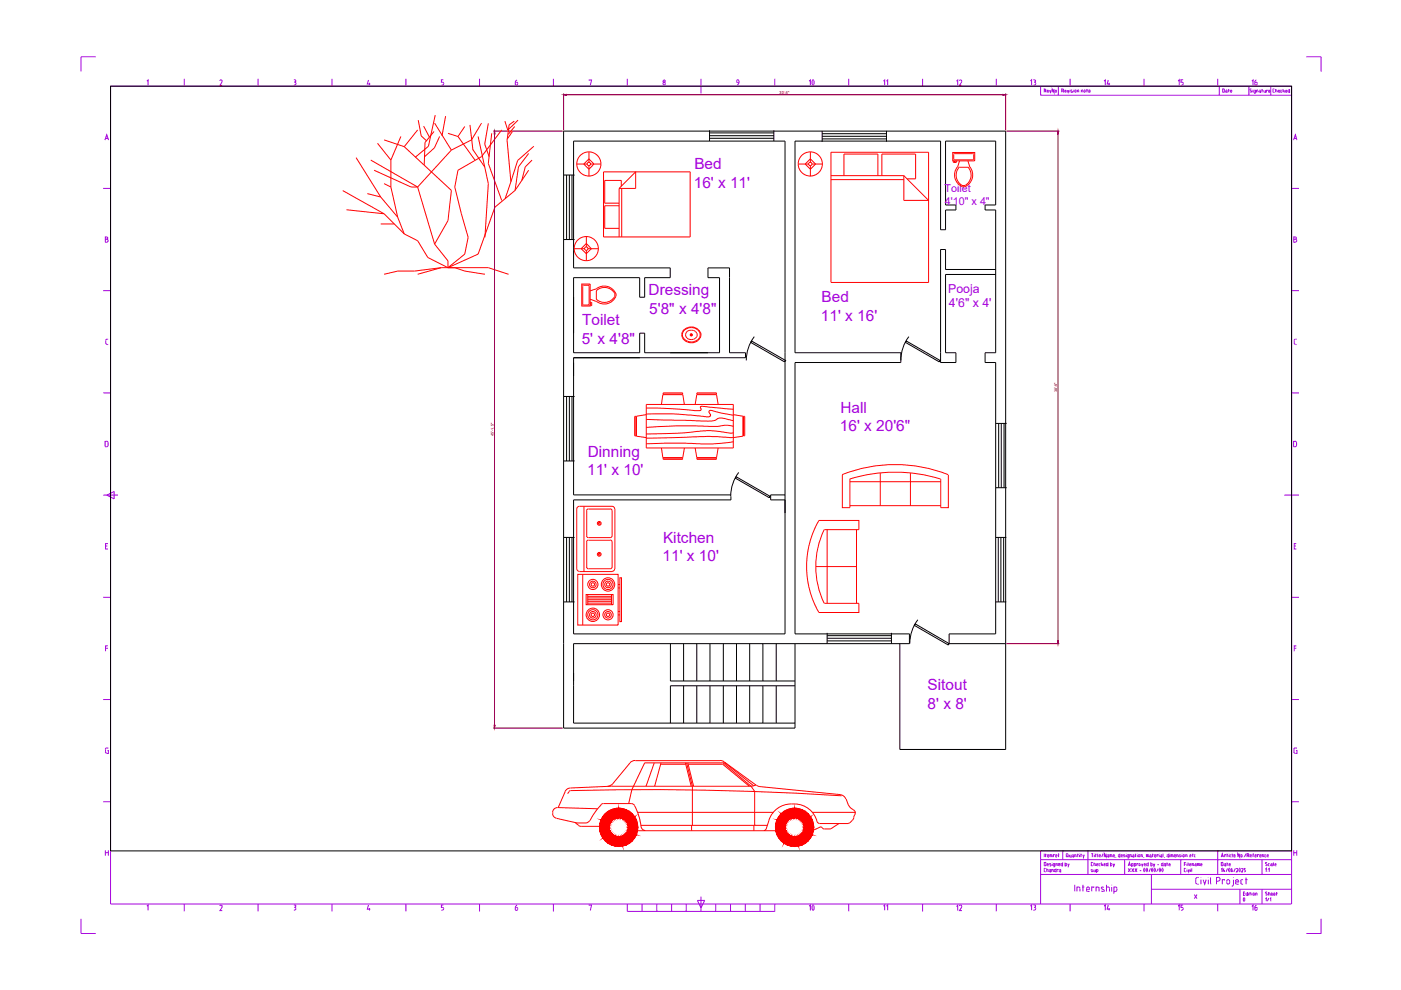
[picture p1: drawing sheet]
<svg xmlns="http://www.w3.org/2000/svg" width="297mm" height="210mm" viewBox="0 0 297 210" stroke-linecap="round" stroke-linejoin="round" font-family="sans-serif">
<defs><g id="words">
<g font-size="5.3" fill="#a500dd">
<text x="169.7" y="19.8">10</text>
<text x="169.7" y="194.7">10</text>
</g>
<g font-size="4.4" fill="#a500dd">
<text x="205.3" y="19.4" transform="rotate(-90 205.3 19.4)">12</text>
<text x="264.6" y="19.4">16</text>
<text x="205.3" y="194.4" transform="rotate(-90 205.3 194.4)">12</text>
<text x="236.7" y="194.4" transform="rotate(-90 236.7 194.4)">14</text>
<text x="261.8" y="192.6">0</text>
<text x="264.6" y="194.4">16</text>
</g>
<g font-size="4" fill="#a500dd">
<text x="189.4" y="19.4" transform="rotate(-90 189.4 19.4)">11</text>
<text x="220.8" y="19.4" transform="rotate(-90 220.8 19.4)">13</text>
<text x="233.2" y="19.4">14</text>
<text x="252.2" y="19.4" transform="rotate(-90 252.2 19.4)">15</text>
<text x="189.4" y="194.4" transform="rotate(-90 189.4 194.4)">11</text>
<text x="220.8" y="194.4" transform="rotate(-90 220.8 194.4)">13</text>
<text x="252.2" y="194.4" transform="rotate(-90 252.2 194.4)">15</text>
</g>
<g font-size="3.3" fill="#a500dd">
<text x="147.2" y="35.9">Bed</text>
<text x="147.1" y="39.8">16' x 11'</text>
<text x="137.5" y="62.6">Dressing</text>
<text x="174.2" y="64.1">Bed</text>
<text x="123.4" y="68.9">Toilet</text>
<text x="137.7" y="66.5">5'8&quot; x 4'8&quot;</text>
<text x="174.1" y="68.1">11' x 16'</text>
<text x="123.3" y="72.8">5' x 4'8&quot;</text>
<text x="178.2" y="87.6">Hall</text>
<text x="178.1" y="91.5">16' x 20'6&quot;</text>
<text x="124.5" y="100.7">11' x 10'</text>
<text x="124.6" y="96.8">Dinning</text>
<text x="140.5" y="119">11' x 10'</text>
<text x="140.6" y="115.1">Kitchen</text>
<text x="196.7" y="146.4">Sitout</text>
<text x="196.7" y="150.3">8' x 8'</text>
</g>
<g font-size="2.6" fill="#a500dd">
<text x="201" y="62">Pooja</text>
<text x="201.2" y="65.2">4'6&quot; x 4'</text>
</g>
<g font-size="2.3" fill="#a500dd">
<text x="200.3" y="40.7">Toilet</text>
<text x="200.3" y="43.4">4'10&quot; x 4&quot;</text>
</g>
<g font-size=".8" fill="#950000">
<text x="165.3" y="20">33'-5&quot;</text>
<text x="224.1" y="83.2" transform="rotate(-90 224.1 83.2)">38'-9&quot;</text>
<text x="104.7" y="92.4" transform="rotate(-90 104.7 92.4)">45'-1.5&quot;</text>
</g>
</g></defs>
<!-- layer: 0 -->
<g fill="none" stroke="#000" stroke-width=".21">
<path d="M23.4 18.3h250.4v162.1h-250.4zM119.6 37.1h2.2M120.1 37.1v13.7M120.7 37.1v13.7M121.3 37.1v13.7M150.4 29.3h13.7M150.4 28.2h13.7M150.4 28.8h13.7M150.4 27.6v2.3M164.1 27.6v2.3M174.3 29.4h13.6M174.3 28.3h13.6"/>
<path d="M174.3 28.9h13.6M174.3 27.8v2.2M187.9 27.8v2.2M119.6 50.8h2.2M211.1 57.1h-10.6v-4.2h-1.1v24h3.3v-2.1h-2.2v-16.6h10.6M159.3 72.3l7.3 4.1-.2 .3-7.2-4.1zM159.9 71.4a8.3 8.3 0 0 0-1.7 5M192.1 72.3l7.2 4.1-.1 .3-7.2-4.1zM192.7 71.4a8.3 8.3 0 0 0-1.7 5M119.6 84.1h2.2M119.6 97.7h2.2M120.1 84.1v13.6"/>
<path d="M120.7 84.1v13.6M121.3 84.1v13.6M211.1 89.8h2.3M211.7 89.8v13.6M212.3 89.8v13.6M212.9 89.8v13.6M119.6 113.9h2.2M120.1 113.9v13.7M120.7 113.9v13.7M121.3 113.9v13.7M155 104.9h-33.4v-29.1h36.5v-1h-3.4v-18h-4.6v2.1h2.5v15.9h-15.9v-4.2h-1.1v4.2h-14v-15.9h14v4.1h1.1v-4.1h5.4v-2.1h-20.5v-26.9h44.8v104.5h-44.8v-28.4h33.4v-.8M156.1 101.1l7.2 4.1-.2 .3-7.2-4.1z"/>
<path d="M156.6 100.2a8.3 8.3 0 0 0-1.7 5M166.4 104.9h-3v1.1h3M211.1 113.9h2.2M211.1 103.4h2.3M211.7 113.9v13.7M212.2 113.9v13.7M212.8 113.9v13.7M119.6 127.6h2.2M142.1 136.5v7.9h26.5M144.9 136.5v7.9M147.7 136.5v7.9M150.5 136.5v7.9"/>
<path d="M153.4 136.5v7.9M156.2 136.5v7.9M158.9 136.5v7.9M161.7 136.5v7.9M164.6 136.5v7.9M168.6 136.5v17.9h-49.1v-126.6h93.7v131.1h-22.4v-22.4M175.4 135.9h13.6M175.4 134.8h13.6M175.4 135.3h13.6M175.4 134.2v2.3M189 134.2v2.3M194 132.3l7.2 4.2-.1 .3-7.3-4.2z"/>
<path d="M194.6 131.4a8.3 8.3 0 0 0-1.7 5M211.1 127.6h2.2M213.2 136.5h-12v-2.1h9.9v-57.5h-2.2v-2.1h2.2v-30.3h-2.2v-1h2.2v-13.6h-10.6v13.6h2.2v1h-2.2v4.2h-1.1v-18.8h-30.8v44.9h22.4v2.1h-22.4v57.5h24.2v2.1h-71.2v16.8h47M144.9 145.4v7.9M147.7 145.4v7.9M150.5 145.4v7.9M153.4 145.4v7.9M156.2 145.4v7.9M158.9 145.4v7.9M161.7 145.4v7.9M164.6 145.4v7.9M168.6 145.4h-26.5v7.9"/>
</g>
<!-- layer: landscape -->
<g fill="none" stroke="#f00" stroke-width=".21">
<path d="M75.5 33.4l5.2 8.4M78.6 33.9l9.9 5.8M79.3 36.1l7.9 3.6h1.3M80 30.4l2.9 3.5M81.4 38.9l1.5 .8M81.4 29.7l4.3 1.4M82.9 39.7l1.4 6.3M82.9 33.9v5.8M85 28.9l-2.1 5M85.7 31.1l10 9.3-.7 6.4-2.9 5M88.5 39.7l3.6 12.1M88.5 27.5l-2.8 3.6"/>
<path d="M88.7 25.5l.6 3.3 1.2 1.1M89.8 26.7l1.2 2.4M92 27.9l-1.9 2.3-.2 4.8M92.1 26.1l3.6 5.7M92.3 24.4l-1.5 6.6-2.8 2.3M93.2 28.9l-1.1 2.5-2.1 1.8M94.5 24.6l-.8 4.2M95 28.3l2.1 .6M95.7 31.8l-7.2 7.9M97.1 28.9l3.6 5M98.5 26.8l-1.4 2.1M99.6 26.5l.7 5.3"/>
<path d="M100.3 31.7l2.5 3.7M101.4 28.9l2.1 10-.7 11.4M102.1 26.1l-2.1 3.6-4.3 2.1M103.5 26.1l-.7 4.5 .9 2.6M104.3 28.3l-.8 6.4 2.9 7.8M106.4 27.5l-4.3 5.7-5 2.9-.7 3.6 1.4 5.6 1.5 5-.8 3.6-3.5 2.9M107 25.7l.7 2M108.3 38.6l-1.2 3.5M108.7 27.9l-1.1 1.5M109 25.7l-1.1 .8-.4 3.2 .8 8.9M109.1 26.8l-1.3 1.7M109.8 25.5l-1.9 1.9"/>
<path d="M112.1 36.1l-2.9 4.3M112.1 32.5l-2.2 2.9-.7 5M112.8 33.9l-1.4 1.5-.8 2.8M113.2 31l-3.4 3-1.5 4.6M122.3 34.8h2.2M124.9 32.2v2.2M124.9 35.2v2.2M124.9 33.7l1 1.1-1 1.1-1.1-1.1zM125.2 34.8h2.2M128 36.4h18.3v13.8h-18.3zM131.3 39.9l3.5-3.5v3.5zM131.3 39.9v10.3"/>
<path d="M131.7 39.5v-1.2h-3.5v4.8h3.1M131.8 39.9v10.3M169.3 34.8h2.2M171.8 32.2v2.2M171.8 35.2v2.2M171.8 33.7l1.1 1.1-1.1 1.1-1.1-1.1zM172.2 34.8h2.2M176.2 32.3h20.7v27.6h-20.7zM176.2 38.1h15.4M176.2 37.2h15.4M178.9 37.2v-4.5h7.2v4.5M187 37.2v-4.5h7.1v5.2h-1.8"/>
<path d="M191.6 37.2l5.3 5.3h-5.3zM202 32.3h4.7v1.8h-4.7zM202.2 32.8v.9l.2 .2M202.4 32.5l-.2 .3M202.5 32.6h3.7M202.6 34.1v.1h-.5v.2h.7v-.3M203 35.4a2.53 2.53 0 0 0 1.5 4.2 2.68 2.68 0 0 0 1.1-4.2M203.4 35.4a2.34 2.34 0 0 0 1 3.9 2.43 2.43 0 0 0 .8-3.9M203.4 35.5h1.8M203.4 34.1l-.4 1.4M205.2 34.1l.4 1.4M206.2 32.5l.2 .3"/>
<path d="M206.4 33.6l-.2 .3h-3.7M206.4 32.8v.9M72.7 40.4l8.7 4.9M73.5 44.5l7.9 .8M77.9 41l2.8 .8M80.7 41.8l3.6 4.2M80.7 47.5h2.9M81.4 45.3l4.3 4.3M84.3 46l1.4 3.6M85.7 49.6l2.8 1.4 2.2 3.6 4.3 2.2M92.1 51.8l2.9 3.5v1.5M93.5 56.8h10l4.3 1.4"/>
<path d="M93.5 56.8l-5.6 .7h-3.6l-2.9 .7M93.5 56.8l-5 1.4M96.4 56.8l2.1 .7 4.3 .7M109.2 40.4l-4.3 3.5-3.5 10-6.4 2.9M121.7 52.7h2.2M124.3 50.2v2.2M124.3 53.1v2.2M124.3 51.6l1.1 1.1-1.1 1.1-1.1-1.1zM124.7 52.7h2.2M131.3 43.6h-3.1v4.8h3.1M123.3 60.2h1.8v4.7h-1.8zM123.6 60.7v3.8l.2 .2"/>
<path d="M123.8 60.4l-.2 .3M123.8 64.7h.9M123.8 60.5h.9M124.7 60.4l.2 .3M124.9 64.5l-.2 .2M124.9 60.7v3.8M125.1 61.7l1.3-.5a2.69 2.69 0 0 1 4.2 1.1M125.1 63.4l1.3 .5M125.1 64.1h.4v.7h-.2v-.5h-.2M130.3 62.9a1.85 1.85 0 0 0-2.3-2 2.52 2.52 0 0 0-1.6 .7v1.8a2.52 2.52 0 0 0 3.9-.5M130.6 62.3a2.51 2.51 0 0 1-4.2 1.6M144.7 71.6l.4 .5 .6 .4"/>
<path d="M144.8 71.5a2.08 2.08 0 0 0 2.5 .9M145.2 69.8a1.44 1.44 0 0 0-.5 1.7M145.2 69.9a1.39 1.39 0 0 0-.4 1.7M145.7 72.5l.8 .2 .8-.1M145.8 69.5l-.6 .3M145.8 69.4l.8-.1 .8 .2M145.9 69.6l.7-.1 .7 .1M145.9 69.6l-.6 .3M146.4 71h.4M146.6 70.9v.3M147.3 69.6l.6 .3M147.4 69.5a1.53 1.53 0 0 1 1 2.2"/>
<path d="M147.7 71.4a1.41 1.41 0 0 1-2 .3M147.7 70.6a1.25 1.25 0 0 0-1.4-.6 1.25 1.25 0 0 0-.9 1.2l.3 .5M147.7 70.6v.8M147.9 72.1l-.6 .3M147.9 70a1.3 1.3 0 0 1 .4 1.6M148 72.2l-.7 .3M148.3 71.6l-.4 .5M148.4 71.7l-.5 .5M134.6 88.3h.2v4.1h-.2zM137 86.5l4.3 .1 6.7 .5a.45 .45 0 0 0 .6-.2 .45 .45 0 0 0-.1-.6v-.1a3.2 3.2 0 0 1 2 .1l5 .5M137 87.8l5.5-.1 6.2 .6a2.19 2.19 0 0 0 1.9-.1v-.4a.45 .45 0 0 1-.3-.6 .45 .45 0 0 1 .7-.1l4.5 .9M137 88.9l11.6 .4a6.9 6.9 0 0 0 3.2-.3h.1a1.96 1.96 0 0 1 2.1-.2l1.5 .4"/>
<path d="M137 85.8h18.5v9.2h-18.5zM137 87.9l-2.1 .4v4.2l2.1 .3M140.2 85.8l.3-2.1h4.3l.3 2.1M140.2 95l.3 2h4.3l.3-2M140.6 97.1h4.1v.3h-4.1zM140.6 83.3h4.1v.3h-4.1zM147.4 95l.3 2h4.3M147.7 97.1h4.2v.3h-4.1zM147.8 83.3h4.1v.3h-4.2zM151.9 83.7l.4 2.1M152 83.7h-4.3l-.3 2.1M152.3 95l-.4 2"/>
<path d="M155.5 90.4l-1.2-.2h-.9a20.3 20.3 0 0 1-6 .1h-3.9l-6.5 .3M155.5 91.8h-.7l-2.5-.3a24.4 24.4 0 0 0-7.2 .3l-8.1 .2M155.5 87.9l2 .4v4.2l-2 .3-5.7-.3-12.8 .4M155.5 93.7a50.6 50.6 0 0 1-11 .3l-7.5 .1M157.6 88.3h.3v4.1h-.3zM123.8 107.3v13.9M124.4 108.3l.4-.4h4.8l.2 .4M124.4 108.3v5.3M124.4 114.9v5.3M124.8 114.5l-.4 .4M124.8 114.5h4.6M129.4 114.5l.3 .2 .1 .2-.1 5.5-.3 .2h-4.6l-.4-.4"/>
<path d="M129.8 108.3v5.3l-.2 .3-4.8 .1-.4-.4M130.3 107.9v-.3l-.5-.3h-6.9l-.5 .3-.1 13 .3 .5h.3l6.9 .1 .5-.3v-.3M130.4 107.9v12.7M173.6 110.4a19.6 19.6 0 0 0 0 19.5M173.6 110.3h8.5v2h-7.4a17.8 17.8 0 0 0 .1 15.6h7.3v2h-8.5M175.4 112.3v15.6M178.5 100.6a30.6 30.6 0 0 1 22.5 0M178.6 100.7v6.9h1.6v-6M180.1 101.6a32.4 32.4 0 0 1 19.3 0M180.2 107.2h19.3M180.2 102.1h19.3M181.6 112.3v15.6"/>
<path d="M186.6 100.3v6.9M193 100.3v6.9M201.1 100.7v6.9h-1.6v-6M122.5 121.8h8.5v10.7h-8.5zM123.6 121.8v10.7M124.3 126.1h5.7v2.1h-5.7zM124.6 127.9h5.1M124.6 126.1v2.1M124.6 126.4h5.1M124.6 126.8h5.1M124.6 127.2h5.1M124.6 127.5h5.1"/>
<path d="M129.7 126.1v2.1M131 124.7h.4M131 123.9h.4M131 129.7h.4M131 130.4h.4M131.4 122.5h.4v9.3h-.4zM173 120.1h8.6M117.2 172.5a1.04 1.04 0 0 0 .8 1l4.3 1 2.1-.1 .6-.4M117.2 172.3v.2M119.8 167.8l-1.5 3.4M120.6 167.8l.2-.1a602.6 602.6 0 0 1 57.6 1M120.7 167.8l-.4 .5"/>
<path d="M120.9 167.1a1.25 1.25 0 0 0-1.1 .7M121.9 174.4l.8 .6M122.6 175l.6 .2M123.2 175.2h4M126.7 171.5l-8.5-.3-.7 .3-.3 .8M127.4 170.6l.6-.2h6.1a6.5 6.5 0 0 1 1.6 3.5l.2 1.4M127.5 170.6l-.9 1-1.5 2.4M134.7 161.2l-.9 .3-3.9 4.7-.5 .3-.5 .2M134.7 161.3h18M135.2 176.1h29.3M135.2 172.2h28.8M135.9 175h26.8"/>
<path d="M135.9 175.2a.95 .95 0 0 0 1 .9M138.7 161.7l-1.7 5M140.1 162h5.3M140.2 161.7l-1.4 5M145.3 161.7l1.2 5M145.6 161.7l1.2 5v8.3M145.8 161.7l1.3 5M145.9 162h7.3l5.7 4.7M146.6 175v1.1M152.7 161.2l.8 .3M153.3 161.7l5.9 5M153.5 161.5l6.9 5"/>
<path d="M153.7 161.7l6.1 4.9M153.8 161.7h-17.1l-2.7 5.7-.7 3M159.2 166.7h-29.5l-8.8 .4M159.2 166.7l.8 1.1v7.2M159.8 166.6l-.6 .1M159.8 175v1.1M160.3 166.4l-.5 .2M160.4 166.5l.7 .3M161.1 166.8l17.1 1.7M162.4 175.8l-.4 .3M163.1 173.9l-.7 1.9M167.7 170.5a4.9 4.9 0 0 0-4.7 3.4"/>
<path d="M167.8 170.5a5 5 0 0 1 5.4 3.7M172.3 172.2h9.1M173.3 174.2l.4 .4M173.7 174.6h6.1M173.8 175.4h.4l.2 .2M173.8 175.4l-1.3 .6M174.4 175.6l.3 .2M174.7 175.8h1.3M177.9 174.6l-2 1.2M178.1 168.5a1.46 1.46 0 0 1 1.2 .9M179.4 169.4l.4 1.1M179.8 170.5a2.01 2.01 0 0 0 1.1 1.2"/>
<path d="M180.2 174.4l-.4 .2M180.9 171.7a.85 .85 0 0 1 .2 1.4l-.1 .2a1.6 1.6 0 0 1-.8 1.1"/>
<circle cx="124.8" cy="34.8" r="2.56"/>
<circle cx="124.8" cy="34.8" r=".36"/>
<circle cx="171.8" cy="34.8" r="2.56"/>
<circle cx="171.8" cy="34.8" r=".36"/>
<circle cx="124.3" cy="52.7" r="2.56"/>
<circle cx="124.3" cy="52.7" r=".36"/>
<circle cx="146.6" cy="71" r=".23"/>
<circle cx="146.6" cy="71" r=".15"/>
<circle cx="127" cy="111" r=".4"/>
<circle cx="127" cy="117.5" r=".4"/>
<circle cx="127" cy="117.5" r=".19"/>
<circle cx="127" cy="111" r=".19"/>
<circle cx="125.7" cy="130.4" r="1.42"/>
<circle cx="125.7" cy="130.4" r="1.08"/>
<circle cx="125.7" cy="123.9" r="1.08"/>
<circle cx="125.7" cy="130.4" r=".7"/>
<circle cx="125.7" cy="123.9" r=".7"/>
<circle cx="125.7" cy="130.4" r=".36"/>
<circle cx="125.7" cy="123.9" r=".36"/>
<circle cx="128.9" cy="123.9" r="1.42"/>
<circle cx="128.9" cy="130.4" r="1.08"/>
<circle cx="128.9" cy="123.9" r="1.08"/>
<circle cx="128.9" cy="130.4" r=".7"/>
<circle cx="128.9" cy="123.9" r=".7"/>
<circle cx="128.9" cy="123.9" r=".36"/>
<circle cx="128.9" cy="130.4" r=".36"/>
<circle cx="131.2" cy="175.4" r="4"/>
<circle cx="131.2" cy="175.4" r="2.01"/>
<circle cx="168.5" cy="175.4" r="4"/>
<circle cx="168.5" cy="175.4" r="2.01"/>
</g>
<g fill="#f00" stroke="#f00" stroke-width=".21">
<path d="M133.2 175.8l2-.4v.8zM133.2 175.4v.4l2-.4zM133.2 175.4l2-.8v.8zM133.2 175v.4l2-.8zM133.2 175l1.7-1.2 .3 .8zM133.1 174.7l.1 .3 1.7-1.2zM133.1 174.7l1.5-1.5 .3 .6zM132.9 174.3l.2 .4 1.5-1.5zM134.1 172.5l.5 .7-1.7 1.1zM134.1 172.5l-1.5 1.5 .3 .3zM133.5 172l.6 .5-1.5 1.5zM133.5 172l-1.2 1.7 .3 .3zM132.7 171.7l.8 .3-1.2 1.7zM132.7 171.7l-.7 1.9 .3 .1zM132 171.4l.7 .3-.7 1.9zM132 171.4l-.4 2 .4 .2zM131.2 171.4h.8l-.4 2zM131.2 171.4v2h.4zM130.4 171.4h.8v2zM130.4 171.4l.4 2h.4zM129.7 171.7l.7-.3 .4 2zM129.7 171.7l.7 1.9 .4-.2zM128.9 172l.8-.3 .7 1.9zM128.9 172l1.2 1.7 .3-.1zM128.3 172.5l.6-.5 1.2 1.7zM128.3 172.5l1.5 1.5 .3-.3zM128.3 172.5l1.5 1.5-2-.8zM127.8 173.2l1.7 1.1 .3-.3zM127.8 173.2l1.7 1.1-2-.5zM127.5 173.8l1.8 .9 .2-.4zM127.5 173.8l1.8 .9-2.1-.1zM127.2 174.6l2 .4 .1-.3zM127.2 174.6l2 .4-2 .4zM127.2 175.4h1.9l.1-.4zM127.2 175.4h1.9l-1.9 .8zM127.2 176.2l2-.4-.1-.4zM127.2 176.2l2-.4-1.7 1.2zM127.5 177l1.8-.8-.1-.4zM127.5 177l1.8-.8-1.5 1.5zM129.3 176.2l-1.5 1.5 1.7-1.1zM127.8 177.7l1.7-1.1-1.2 1.7zM129.5 176.6l-1.2 1.7 1.5-1.4zM128.3 178.3l1.5-1.4-.9 1.9zM129.8 176.9l-.9 1.9 1.2-1.7zM130.1 177.1l-.4 2.1-.8-.4zM130.1 177.1l-.4 2.1 .7-1.9zM130.4 177.3v2.1l-.7-.2zM130.4 177.3v2.1l.4-2zM130.8 177.4l.4 2.1-.8-.1zM130.8 177.4l.4 2.1v-2.1zM131.2 177.4l.8 2-.8 .1zM131.2 177.4l.8 2-.4-2zM131.6 177.4l1.1 1.8-.7 .2zM131.6 177.4l1.1 1.8-.7-1.9zM132 177.3l1.5 1.5-.8 .4zM132 177.3l1.5 1.5-1.2-1.7zM132.3 177.1l1.8 1.2-.6 .5zM132.3 177.1l1.8 1.2-1.5-1.4zM132.6 176.9l2 .8-.5 .6zM132.9 176.6l-.3 .3 2 .8zM132.9 176.6l2 .4-.3 .7zM133.1 176.2l-.2 .4 2 .4zM133.1 176.2h2.1l-.3 .8zM133.2 175.8l-.1 .4h2.1z"/>
<path d="M170.5 175.8l2-.4v.8zM170.5 175.4v.4l2-.4zM170.5 175.4l2-.8v.8zM170.5 175v.4l2-.8zM170.5 175l1.7-1.2 .3 .8zM170.4 174.7l.1 .3 1.7-1.2zM170.4 174.7l1.5-1.5 .3 .6zM170.2 174.3l.2 .4 1.5-1.5zM171.4 172.5l.5 .7-1.7 1.1zM171.4 172.5l-1.5 1.5 .3 .3zM170.8 172l.6 .5-1.5 1.5zM170.8 172l-1.2 1.7 .3 .3zM170 171.7l.8 .3-1.2 1.7zM170 171.7l-.7 1.9 .3 .1zM169.3 171.4l.7 .3-.7 1.9zM169.3 171.4l-.4 2 .4 .2zM168.5 171.4h.8l-.4 2zM168.5 171.4v2h.4zM167.7 171.4h.8v2zM167.7 171.4l.4 2h.4zM166.9 171.7l.8-.3 .4 2zM166.9 171.7l.8 1.9 .4-.2zM166.2 172l.7-.3 .8 1.9zM166.2 172l1.2 1.7 .3-.1zM165.6 172.5l.6-.5 1.2 1.7zM165.6 172.5l1.4 1.5 .4-.3zM165.6 172.5l1.4 1.5-1.9-.8zM165.1 173.2l1.7 1.1 .2-.3zM165.1 173.2l1.7 1.1-2.1-.5zM164.7 173.8l1.9 .9 .2-.4zM164.7 173.8l1.9 .9-2.1-.1zM164.5 174.6l2 .4 .1-.3zM164.5 174.6l2 .4-2 .4zM164.5 175.4h1.9l.1-.4zM164.5 175.4h1.9l-1.9 .8zM164.5 176.2l2-.4-.1-.4zM164.5 176.2l2-.4-1.8 1.2zM164.7 177l1.9-.8-.1-.4zM164.7 177l1.9-.8-1.5 1.5zM166.6 176.2l-1.5 1.5 1.7-1.1zM165.1 177.7l1.7-1.1-1.2 1.7zM166.8 176.6l-1.2 1.7 1.4-1.4zM167 176.9l-.8 1.9-.6-.5zM167 176.9l-.8 1.9 1.2-1.7zM167.4 177.1l-.5 2.1-.7-.4zM167.4 177.1l-.5 2.1 .8-1.9zM167.7 177.3v2.1l-.8-.2zM167.7 177.3v2.1l.4-2zM168.1 177.4l.4 2.1-.8-.1zM168.1 177.4l.4 2.1v-2.1zM168.5 177.4l.8 2-.8 .1zM168.5 177.4l.8 2-.4-2zM168.9 177.4l1.1 1.8-.7 .2zM168.9 177.4l1.1 1.8-.7-1.9zM169.3 177.3l1.5 1.5-.8 .4zM169.3 177.3l1.5 1.5-1.2-1.7zM169.6 177.1l1.8 1.2-.6 .5zM169.6 177.1l1.8 1.2-1.5-1.4zM169.9 176.9l2 .8-.5 .6zM170.2 176.6l-.3 .3 2 .8zM170.2 176.6l2 .4-.3 .7zM170.4 176.2l-.2 .4 2 .4zM170.4 176.2h2.1l-.3 .8zM170.5 175.8l-.1 .4h2.1z"/>
</g>
<!-- layer: dim -->
<path d="M119.5 19.8v7.8M213.2 19.8v7.8M104.5 27.8h14.8M104.8 28.4v125.4M120.1 20.1h92.5M213.3 27.8h11.3M224.3 28.4v107.5M213.3 136.5h11.3M104.5 154.4h14.8" fill="none" stroke="#950000" stroke-width=".21"/>
<g fill="#950000" stroke="#950000" stroke-width=".21">
<path d="M119.5 20.1l.6-.1v.2z"/>
<path d="M212.6 20l.6 .1-.6 .1z"/>
<path d="M224.3 27.8l.1 .6h-.2z"/>
<path d="M224.2 135.9h.2l-.1 .6z"/>
<path d="M104.8 27.8l.2 .6h-.2z"/>
<path d="M104.8 153.8h.2l-.2 .6z"/>
</g>
<!-- layer: Title Block -->
<g fill="none" stroke="#a500dd" stroke-width=".21">
<path d="M20.3 12.1h-3.1v3.1M23.4 18.3h250.4v173.4h-250.4zM31.1 17.2l.3-.2v1.1M39.1 16.7v1.6M46.9 17l.2 .1v.2M46.9 16.9l-.3 .2M47.1 17.3l-.5 .8h.5M54.7 16.7v1.6M62.3 16.9l.4 .1v.2l-.2 .2M62.3 18.1h.2M62.4 17.4l.3 .3M62.7 17.8l-.2 .2"/>
<path d="M62.8 17.7v.1M70.4 16.7v1.6M78.1 17l-.2 .8h.6M78.3 17.6v.5M86 16.7v1.6M93.6 18.1h.2M94 16.9h-.4v.5l.4 .1 .1 .2M94.1 17.8l-.3 .2M94.1 17.7v.1M101.7 16.7v1.6M109.2 17.8l.3 .3 .2-.3M109.5 17.4l.2 .1 .1 .4"/>
<path d="M109.5 17.5h-.3v.4M109.6 17l-.4 .5M117.3 16.7v1.6M124.9 17.1v-.1h.5l-.2 1.1M133 16.7v1.6M140.6 17.7l.2 .3 .2-.3M140.6 17.7l.2-.3 .2 .3M148.6 16.7v3.1M156.4 17.5l-.2-.2 .1-.3h.3l.1 .2a.78 .78 0 0 1-.4 .8M156.4 17.6h.3M164.3 16.7v1.6M179.9 16.7v1.6"/>
<path d="M195.6 16.7v1.6M211.2 16.7v1.6M222 19.3l.1-.2 .2 .2h-.3M222.1 19.6h.2M222.5 19.1l.2 .5 .2-.5M223.5 18.9v.7l-.4-.7v.7M224.4 18.3v1.9M225.1 19.3h.2M225.3 19.2l.1-.3h-.3v.7M225.4 19.3l.1 .3M225.7 19.3h.4l-.1-.1h-.2l.1 .3M225.9 19.6h.2"/>
<path d="M226.3 19.1l.2 .5 .1-.5M226.9 18.9h.1M226.9 19.1v.5M226.9 16.7v1.6M227.1 19.5l.2 .1M227.1 19.1h.2M227.2 19.1l-.1 .1 .3 .2-.1 .2M227.7 18.9h.1M227.7 19.1v.5M227.9 19.1l.3 .1-.2 .3-.1-.1zM228.6 19.1l.1 .5M228.6 19.1h-.2v.5"/>
<path d="M229.4 19.1l.2 .1M229.4 19.1h-.1v.5M229.6 19.2v.4M230.1 19.2l-.2-.1-.1 .3 .2 .1 .1-.1M230.2 19.2v.2M230.4 19.1h.2M230.4 18.9v.7M231 19.6h.2M231.1 19.2l-.2-.1v.4M231.2 19.2l-.4 .1M242.6 16.7v1.6M258.2 16.7v1.6"/>
<path d="M258.5 18.3v1.9M259.4 18.8l.2 .3M259.4 18.9h-.2v.7l.4-.2M259.7 19.1v.3M259.9 19.1h.1M260 19.1l.2 .5h-.2M260.2 19.3l-.3 .1 .1 .1M260.4 19.1h.3M260.5 18.9v.7M260.9 19.3h.3l-.1-.1h-.2l.1 .3M261 19.6h.2M269.9 19.4l.3 .2"/>
<path d="M270.1 18.8l-.2 .2M270.1 18.9h.1M270.5 19.1h.1M270.5 18.9v.7M270.6 19.1l.1 .1M270.8 19.2v.4M271.1 19.6h.2M271.3 19.3l-.3-.1 .1 .3M271.3 19.3h-.3M271.5 19.4l.2 .2M271.6 19.2v.3M271.7 19.1l-.2 .1"/>
<path d="M271.7 19.6h.1M271.7 19.1h.1M272 18.9v.7M272.2 19.3l.2 .3M272.4 19.2l-.4 .1M272.7 19.6h.2M272.9 19.3l-.3-.1 .1 .3M272.9 19.3h-.3M273.1 19.2v.3M273.2 19.1l-.1 .1M273.2 19.1h.2M273.4 18.9v.7l-.3-.2"/>
<path d="M277 12.1h3.1v3.1M21.9 39.9h1.5M22.3 29.7l.3-1.1 .4 1.1M22.4 29.4h.5M220.6 20.2h53.2M273.8 39.9h1.6M274.3 29.7l.3-1.1 .4 1.1M274.3 29.4h.6M22.3 50.2l.5 .1v.3l-.2 .1a.32 .32 0 0 1 .3 .3 .32 .32 0 0 1-.3 .3l-.3 .1zM22.3 50.7h.3M274.3 50.7h.3M274.6 50.2l.3 .3-.3 .2a.32 .32 0 0 1 .3 .3 .32 .32 0 0 1-.3 .3"/>
<path d="M274.6 50.2h-.3v1.2h.3M21.9 61.6h1.5M22.4 72.7l.3 .3M22.7 71.9l-.2 .1-.1 .8M22.7 73.1h.2M22.7 71.9h.2M273.8 61.6h1.6M274.4 72.7l.3 .3M274.7 73.1h.2M274.9 71.9l-.5 .1v.8M21.9 83.3h1.5M22.6 93.5l.3 .2v.7"/>
<path d="M22.6 93.6h-.3v1.1h.5l.1-.3M273.8 83.3h1.6M274.5 93.5l.3 .2 .1 .7M274.6 93.6h-.3v1.1h.4l.2-.3M21.9 105h3.1M22.4 115.8h.4M22.6 105l1.6-.8v1.6zM22.9 115.3h-.5v1.1h.5M272.3 105h3.1M274.4 115.8h.3M274.9 115.3h-.5v1.1h.5M21.9 126.6h1.5"/>
<path d="M22.4 137.4h.5M22.9 136.9h-.5v1.2M273.8 126.6h1.6M274.4 137.4h.5M274.9 136.9h-.5v1.2M21.9 148.3h1.5M22.3 159.4l.4 .3M22.4 158.9v.5M22.7 158.6l-.4 .3M22.7 158.6h.3M22.8 159.1h.2v.7h-.3M273.8 148.3h1.6"/>
<path d="M274.3 159.4l.3 .3M274.3 158.9v.5M274.6 158.6l-.3 .3M274.6 158.6h.4M274.8 159.1h.2v.7h-.4M21.9 170h1.5M273.8 170h1.6M17.2 194.8v3.1h3.1M22.3 180.3v1.1M22.3 180.8h.7M23 180.3v1.1M31.1 192.1l.3-.2v1.1"/>
<path d="M39.1 191.7v1.5M46.9 191.9l.2 .1v.3M46.9 191.9l-.3 .2M47.1 192.3l-.5 .8h.5M54.7 191.7v1.5M62.3 191.9l.4 .1v.1l-.2 .2M62.3 193h.2M62.4 192.4l.3 .2M62.7 192.7l-.2 .2M62.8 192.6v.1M70.4 191.7v1.5M78.1 191.9l-.2 .9h.6"/>
<path d="M78.3 192.5v.5M86 191.7v1.5M93.6 193h.2M94 191.9h-.4v.5l.4 .1 .1 .1M94.1 192.7l-.3 .2M94.1 192.6v.1M101.7 191.7v1.5M109.2 192.8l.3 .2 .2-.2M109.2 192.4l.5 .1 .1 .3M109.2 192.4v.4M109.6 191.9l-.4 .5M117.3 191.7v1.5"/>
<path d="M124.9 192v-.1h.5l-.2 1.1M133 191.7v1.5h31.3v-1.5M136.1 191.7v1.5M139.3 191.7v1.5M142.4 191.7v1.5M145.5 191.7v1.5M147.9 190.9h1.5l-.8 1.6zM148.6 190.1v3.1M151.8 191.7v1.5M154.9 191.7v1.5M158 191.7v1.5M161.1 191.7v1.5"/>
<path d="M179.9 191.7v1.5M195.6 191.7v1.5M211.2 191.7v1.5M220.6 182.3h53.2M220.6 185.4h53.2M221.3 184.6l.2 .2M221.4 181v.7M221.4 184.3v.3M221.5 182.8l.2 .1 .1 .5M221.5 184.1l-.2 .2M221.6 182.9h-.2v.7l.4-.2M221.6 184.9h.1"/>
<path d="M221.6 184.1h.1M221.6 181.2h.3M221.7 181v.7M221.9 184.3l.3 .1v.5M221.9 184.1v.8M222 183.3h.3l-.1-.1h-.2l.1 .3M222.1 183.6h.2M222.4 181.4l-.3-.1v.3l.3 .1M222.4 181.4l-.3 .1M222.5 184.3h.2M222.5 183.5l.3 .1M222.6 181.7v-.5l.4 .1 .1 .4"/>
<path d="M222.6 184.3l.2 .6h-.2M222.8 184.6h-.3l.1 .2M222.8 183.1l-.3 .1 .3 .2-.1 .2M222.9 181.2v.5M223 184.9v-.6l.3 .1v.5M223.1 182.9h.1M223.1 183.1v.5M223.3 183.4l.3 .2M223.3 183.2v.3M223.4 183.8h.1M223.4 183.1l-.1 .1M223.5 183.1h.1v.5l-.1 .2"/>
<path d="M223.5 181.3l-.2-.1v.5M223.7 184.3l-.2 .2 .2 .3M223.7 184.3h.2M223.8 181.5h.3v-.2h-.3l.1 .4M223.9 184.1v.8h-.2M223.9 181.7h.2M224 183.1l.2 .5M224.1 183.1h-.2v.5M224.4 184.4l-.3-.1v.6M224.4 181.2h.2M224.4 183.2l.1-.1 .2 .1M224.4 183.2l.1 .3"/>
<path d="M224.4 181.2v.5M224.5 181l-.1 .2M224.6 183.6h.1M224.6 184.3h.2M224.7 183.2l-.3 .1M224.8 184.3l.1 .6h-.2M224.9 184.6h-.3l.1 .2M225 183.2v.3M225.1 183.1l-.2 .1M225.1 183.1h.2M225.3 182.9v.7l-.4-.2M225.3 180.4v1.9"/>
<path d="M225.8 182.9v.7h.2M225.8 183.1h.2M226 183.1l.1 .1-.1 .4M226 181.2l.2-.2 .2 .2M226.1 181.2v.4l.3-.1M226.3 181.6l.3 .1M226.4 183.1l.2 .5M226.5 181.2v.3M226.7 183.1l-.3 .7M226.7 181.5l.2 .2M226.8 181.2v.4M226.9 191.7v1.5"/>
<path d="M227.1 181.2v.5h-.2M227.4 181.2h.1M227.5 181.2l.1 .5-.3-.1v-.1h.3M227.9 181.7v-.5l.2 .1 .1 .4M227.9 187.6v1.4M228.4 181.2h.3M228.5 181v.7M228.9 181h.1M228.9 181.2v.5M229 188.4v.6M229 188.3l-.2-.2h-.5v.9M229.1 181.2h.2"/>
<path d="M229.2 181v.7M229.4 188.1h.5M229.6 181.2l.1 .5M229.6 187.6v1.4M229.9 181.2l-.3 .7M230.4 188.4v.4M230.4 188.8l.2 .2M230.4 188.4a.32 .32 0 0 1 .3-.3 .32 .32 0 0 1 .3 .3M230.6 189h.4M230.7 180.4v5M231 188.4v.1h-.6M231.3 183.4l.4 .2"/>
<path d="M231.4 181h.4M231.4 183v.4M231.4 184.6h.2M231.5 182.8l-.2 .2M231.5 182.9h.2M231.6 181v.7M231.6 184.6v.2h-.3M231.6 184.4h-.2v.1M231.9 188.2v-.1h-.4v.9M231.9 182.9v.7M231.9 184.3v.4M231.9 183.1h.2"/>
<path d="M232 181h.1M232 181.2v.5M232.1 183.1l.1 .1M232.3 184.3v.5l-.4-.1M232.3 181.2h.2M232.3 183.2v.4M232.3 181v.7M232.5 183.3h.3l-.1-.1h-.2l.1 .3M232.5 184.8l.3-.1-.2-.4h-.1v.8M232.6 183.6h.2M232.7 181.6l.1 .1M232.7 181v.6"/>
<path d="M232.8 188.1l.2 .2M232.8 188.1h-.4v.9M233 181.5h.3v-.2h-.2v.4M233 188.4v.6M233.1 183.1l-.1 .3 .1 .2M233.2 181.7h.1M233.2 183.6h.1M233.2 183.1h.1M233.5 182.9v.7M233.5 188.9l.4 .1M233.7 183.3l.1 .3M233.8 183.2l-.3 .1"/>
<path d="M233.9 181l-.3 .7M234 188.2l-.4-.1-.1 .2 .5 .4M234 188.6l.1 .3-.2 .1M234 183.3h.3v-.1h-.2l.1 .3M234.2 183.6h.1M234.5 181v.7l-.4-.7v.7M234.6 188.1h.5l.1 .2M234.6 183.2v.3M234.6 187.6v1.4M234.7 183.1l-.1 .1M234.7 183.1h.2M234.8 181.2l.3 .2v.3h-.2"/>
<path d="M234.8 181.5v.2M234.9 181.5h.2M234.9 182.9v.7l-.3-.2M235.2 188.4v.6M235.3 181.7v-.5l.4 .1 .1 .4M235.4 182.9v.7l.3-.2 .1-.2-.2-.1M235.4 183.1h.2M235.5 181.2v.5M235.7 187.6v.1M235.7 188.1v.9M236 183.1l.2 .5M236.1 181.7h.2"/>
<path d="M236.2 189h.3M236.3 181.4l-.3-.1 .1 .4M236.3 181.4l-.3 .1M236.3 183.1l-.3 .7M236.5 188.1l.3 .2M236.5 188.1h-.3v1.4M236.6 181.7l-.1 .1M236.8 188.4v.5l-.3 .1M237.1 181.4v.2M237.4 181v.7l-.3-.2M237.4 181.2l-.3 .2M237.7 181.5h.3l-.1-.2h-.2l.1 .4"/>
<path d="M237.8 181.7h.2M238.4 182.3v3.1M238.5 181.3h-.3l.3 .4-.3-.1M238.8 181h.1M238.8 181.2v.5M239.2 183.6l.3-.7 .2 .7M239.2 184.1l.5 .8M239.3 183.4h.3M239.3 181.7l-.3-.1v-.3l.3-.1v.6l-.3 .1M239.6 181.7v-.5l.2 .1 .1 .4M239.7 184.1l-.5 .8M239.9 183.6h.2"/>
<path d="M239.9 184.1l.5 .8M240.1 183.1l.1 .1-.1 .4M240.1 183.1h-.2v.7M240.1 181.2h.2M240.3 181.2l.1 .5-.3-.1v-.1h.3M240.4 184.1l-.5 .8M240.6 184.1l.5 .8M240.6 183.1l.2 .4-.3 .1M240.7 183.1h-.2v.7M240.7 181.2h.2M240.7 181v.7M241.1 184.1l-.5 .8"/>
<path d="M241.1 181h.1M241.1 181.2v.5M241.2 183.2l-.2-.1v.5M241.4 181.3l.3 .1-.2 .3-.1-.1zM241.5 183.3l.1-.2 .2 .2M241.5 183.4l.1 .1 .2-.1M241.5 183.3v.1M241.6 184.6h.4M241.8 183.3v.1M241.9 181.7v-.5l.3 .1v.4M242 183.1l.2 .5 .1-.5M242.5 181.7v.1"/>
<path d="M242.6 183.4l.1 .1M242.6 191.7v1.5M242.6 183.3l.1-.2 .2 .2M242.6 184.1a.4 .4 0 0 1 0 .7zM242.6 183.3v.2M242.7 183.6h.2M242.9 183.3h-.3M243.1 181.7v-.5l.4 .1v.4M243.1 184.1a.4 .4 0 0 1 0 .7zM243.3 183.1l-.2 .1 .2 .4M243.3 181.2v.5M243.3 183.1h.1"/>
<path d="M243.4 182.9v.7h-.1M243.8 181.2h.1M243.8 181.5v.2M243.9 181.5h.2M243.9 181.2l.1 .2M243.9 184.1l-.3 .8M244 182.9v.7l.3-.2-.2-.3M244 183.1h.2M244.1 181.4v.3h-.2M244.1 188.5h29.7M244.1 185.4v6.3M244.2 184.1a.4 .4 0 0 1 0 .7z"/>
<path d="M244.3 181.2h.2M244.4 181v.7M244.5 183.1l.2 .5M244.7 184.1h.1a.4 .4 0 0 1 0 .7h-.1M244.8 184.1v.7M244.8 183.1l-.3 .7M245.1 181.4l-.3-.1v.3l.3 .1M245.1 181.4l-.3 .1M245.4 183.3h.3M245.6 181.3l-.3-.1v.5M245.6 184.1l-.4 .8M245.8 181h.1"/>
<path d="M245.8 181.2v.5M245.9 184.1a.4 .4 0 0 1 0 .7zM246.1 181.2h.1M246.2 181.2l.1 .5-.2-.1v-.1h.2M246.4 184.1h.2M246.4 184.8h.2M246.4 183.1l-.2 .1 .2 .4M246.4 184.1v.7M246.4 183.1h.2M246.5 184.1v.7M246.6 181.6v.1M246.6 182.9v.7h-.2"/>
<path d="M246.6 181v.6M246.8 183.1h.2M246.9 181.7v.1M247 183.1l.1 .5h-.2M247.1 183.3l-.3 .1 .1 .1M247.3 183.1h.3M247.4 182.9v.7M247.5 181.4v.2M247.8 181v.7l-.4-.2M247.8 181.2l-.4 .2M247.9 183.6h.2M248 181h.1"/>
<path d="M248 181.2v.5M248.1 183.3l-.3-.1 .1 .3M248.1 183.3h-.3M248.5 181.2v.5M248.5 181.2l.2 .2M248.6 181.2h-.3v.5M248.7 181.4v.3M249.2 181.4l-.2-.1-.1 .3 .4 .1M249.3 181.4l-.4 .1M249.5 181.7v-.5l.3 .1v.4M250.3 181.3h-.3l.3 .4-.3-.1M250.3 182.3v3.1"/>
<path d="M250.6 181h.1M250.6 181.2v.5M250.8 181.4l.2-.2 .1 .2M250.8 181.5l.2 .2 .1-.2M250.9 181.4v.2M251.1 184.6l.2 .2M251.1 183.2h.3M251.1 181.4v.2M251.3 184.1l-.2 .2v.3M251.3 184.9h.1M251.3 184.1h.1M251.4 181.7v-.5l.3 .1v.4"/>
<path d="M251.4 182.9h-.3v.7M251.7 182.9h.1M251.7 183.1v.5M251.7 184.1v.1M251.7 184.3v.6M251.9 183.5h.1M251.9 184.3l.1 .6 .2-.6M251.9 182.9v.6M252.2 183.3h.3v-.1h-.2v.3M252.3 181.5h.2v-.2h-.2v.3l.2 .1M252.3 183.6h.2M252.4 184.1v.1"/>
<path d="M252.4 184.3v.6M252.7 184.1v.7M252.8 181.2h.2M252.9 181v.7M252.9 183.1l.2 .5M252.9 183.1h-.1v.5M253.2 181.5l.2 .2M253.2 189.7l.6 .8M253.3 181.4v.2M253.4 183.1h.1M253.4 181.2l-.2 .2M253.4 181.2h.1"/>
<path d="M253.4 181.7h.1M253.5 183.1l.1 .5h-.2M253.5 187.1l.4 .3M253.6 183.3l-.3 .1 .1 .1M253.8 189.7l-.6 .8M253.9 187.5h.3M254.1 183.1v.5M254.2 186l-.6 .2-.1 .9M254.2 183.1l.1 .5M254.2 183.1h-.3v.5M254.6 186v.1M254.6 186.5v1"/>
<path d="M254.7 183.6h.2M254.8 183.3l-.2-.1v.3M254.9 183.3h-.4M255.1 186.5l.3 1 .3-1M256.2 186v.1M256.2 186.5v1M256.7 186v1.3M256.7 187.3l.1 .1M257.9 186.8h.4M258.2 180.4v5M258.2 191.7v1.5M258.3 186a.4 .4 0 0 1 .4 .4 .4 .4 0 0 1-.4 .4"/>
<path d="M258.3 186h-.4v1.5M258.9 181.7l.3-.7 .2 .7M258.9 184.3l.2-.2v.8M259 181.5h.3M259.1 182.8l.2 .1v.5M259.1 182.9h-.2v.7l.4-.2M259.5 184.1l-.2 .6h.4M259.6 186.7v-.2h-.4v1M259.6 183.1h.1M259.6 184.5v.4M259.6 183.3v.2M259.7 183.3h.2"/>
<path d="M259.7 183.1l.2 .5h-.2M259.9 181.3l-.2-.1v.5M260.1 186.8a.32 .32 0 0 1 .3-.3 .32 .32 0 0 1 .3 .3v.3M260.1 187.1a.32 .32 0 0 0 .3 .3 .32 .32 0 0 0 .3-.3M260.1 181.2h.2M260.1 183.1h.2M260.1 186.8v.3M260.2 181v.7M260.2 182.9v.7M260.3 184.1l-.3 .8M260.5 184.1v.7M260.6 184.1a.4 .4 0 0 1 0 .7"/>
<path d="M260.6 181h.1M260.6 181.2v.5M260.7 183.6h.2M260.8 183.3l-.2-.1 .1 .3M260.9 183.3h-.3M260.9 181.2l-.1 .3 .1 .2M260.9 181.2h.2M260.9 181.7h.2M261 184.7l.2 .1 .1-.1M261.1 184.7v-.3l.2 .1 .1 .2M261.3 184.1l-.3 .3M261.3 181.6v.1"/>
<path d="M261.3 181v.6M261.5 186v.1M261.5 186.5v1.1M261.6 181.4l.1-.2 .2 .2M261.6 181.6l.3 .1M261.6 181.4v.2M261.9 181.4l-.3 .1M261.9 184.1l-.3 .8M261.9 186.8a.32 .32 0 0 1 .4-.3 .32 .32 0 0 1 .3 .3M261.9 187.2l.3 .2M262 186.8v.4M262.1 184.2h.2l.1 .2"/>
<path d="M262.2 187.5h.4M262.5 184.4l-.3 .5h.3M262.6 186.8v.2h-.6M262.8 184.1a.4 .4 0 0 1 0 .7zM262.8 181v.7l-.3-.7v.7M263.1 181.3l.3 .1-.2 .3-.1-.1zM263.2 184.2h.2l.1 .2M263.3 187.5h.3M263.5 184.4l-.2 .5h.3M263.6 186.5l-.5 .1v.7l.2 .1M263.6 181.7h.1M263.8 184.9h.1"/>
<path d="M264 186.5h.5M264.1 184.1h-.3v.3l.3 .2M264.1 184.7l-.2 .1M264.1 184.6v.1M264.2 181l-.4 .7M264.2 186v1.5M264.4 181.4l.3-.1v-.2l-.3-.1v.7M264.7 181.4l.1 .3M265 181.5h.3v-.2h-.2v.4M265.2 181.7h.1M265.6 181.2h.2M265.8 181l-.1 .2v.5"/>
<path d="M266.1 181.5h.2v-.2h-.2l.1 .4M266.2 181.7h.1M266.9 181.3l-.3-.1v.5M267.4 181.4l-.3-.1v.3l.3 .1M267.4 181.4l-.3 .1M267.6 182.3v3.1M267.6 188.5v3.2M267.6 181.7v-.5l.3 .1v.4M268.3 181.2l-.2 .3 .2 .2M268.3 181.2h.1M268.3 181.7h.1M268.3 183.5h.3"/>
<path d="M268.3 184.3l.2-.2v.8M268.4 183.2l.2 .1M268.4 189.1l-.1 .1 .1 .2M268.4 182.9l-.1 .1 .1 .1M268.4 189.1l.2 .1M268.4 182.9h.2M268.6 183.3l.1 .1-.2 .1M268.6 181.5h.3v-.2h-.2l-.1 .3 .3 .1M268.7 184.4v.1M268.7 184.7v.1M268.9 184.3l.2-.2v.8M268.9 189.1v.8"/>
<path d="M269.1 183.1l-.2 .3 .2 .2M269.1 183.6h.1M269.1 183.1h.1M269.4 183.1h.2M269.5 183.3v.2M269.5 183.3h.2M269.6 183.1l.1 .5h-.2M269.9 183.5h.1M270 182.9v.6M270.2 189.9h.2M270.3 183.3h.3l-.1-.1h-.2l.1 .3M270.3 189.5l-.2-.1v.4"/>
<path d="M270.4 189.5l-.4 .1M270.4 183.6h.2M270.6 189.4h.2M270.7 189.1v.8M273.8 180.4h-53.2v11.3M274.3 180.8h.6M274.3 180.3v1.1M274.9 180.3v1.1M280.1 194.8v3.1h-3.1"/>
<circle cx="140.8" cy="17.2" r=".23"/>
<circle cx="223.8" cy="19.3" r=".19"/>
</g>
<use href="#words"/>
</svg>
